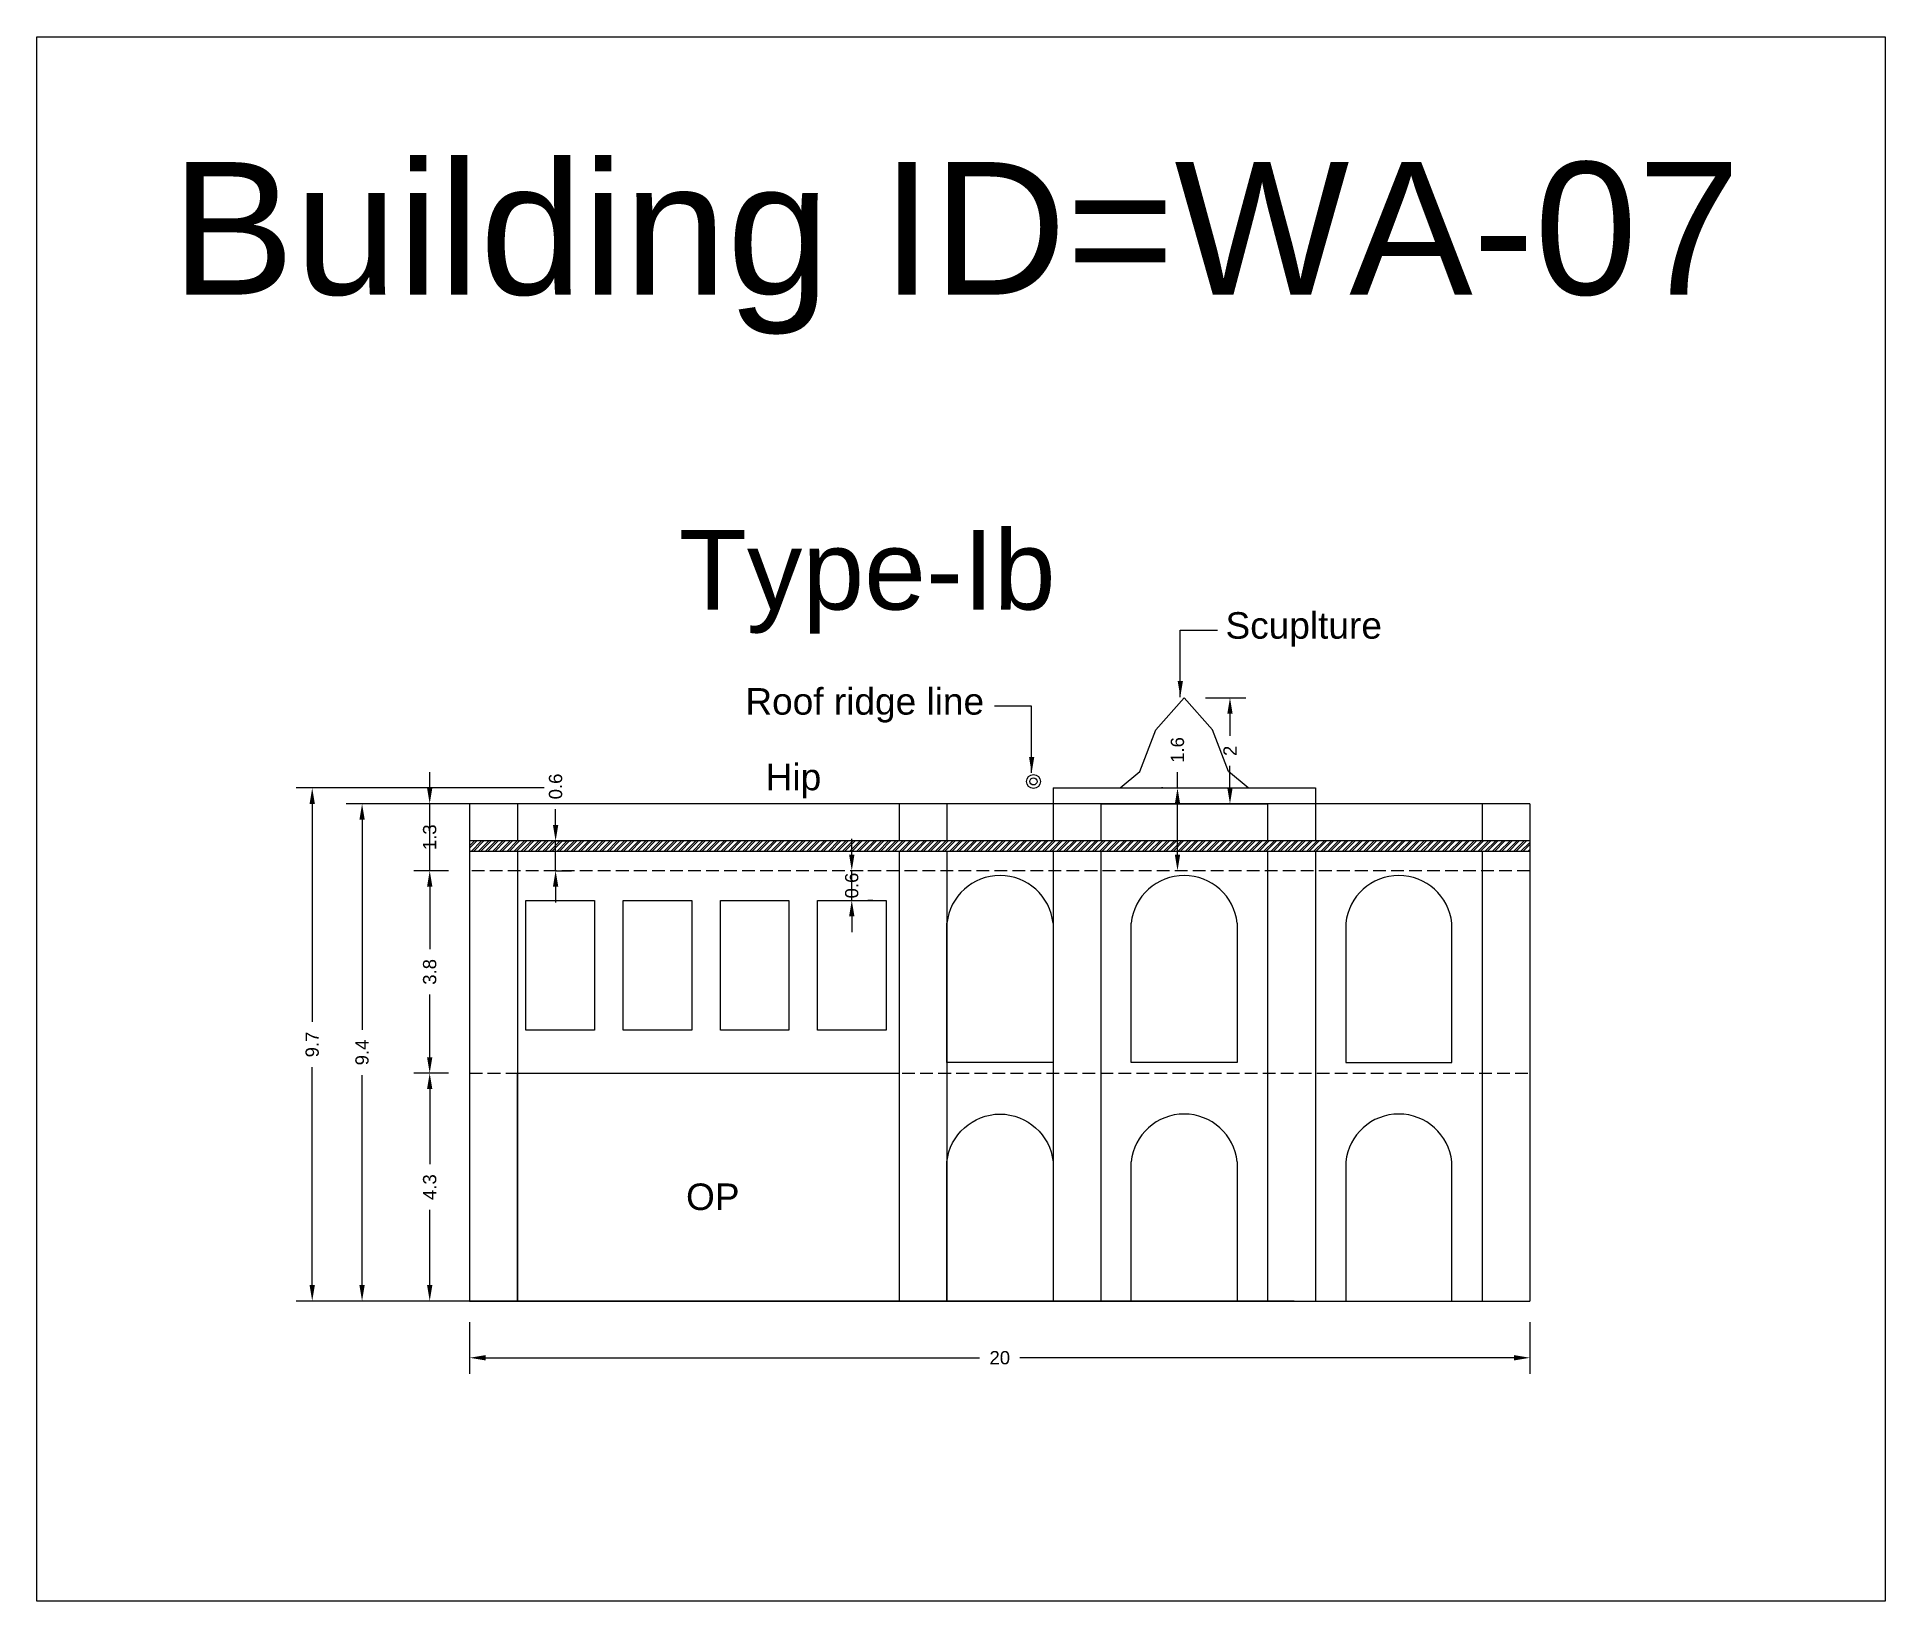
# Model space of a CAD drawing. Header units: metres. Extents: x 3416649 to 3417136, y -6712926 to -6712690.
# Drawn here: x 3416962.65 to 3416997.51, y -6712719.59 to -6712690.08 of the extents above; entities that cross this region are included whole.
import ezdxf

# ---------------------------------------------------------------- set-up
doc = ezdxf.new("R2010")
doc.units = ezdxf.units.M
doc.linetypes.add('ACAD_ISO02W100', pattern=[15, 12, -3])
doc.layers.add('Dotted', color=7, linetype='ACAD_ISO02W100', plot=False)
doc.styles.get("Standard").update_dxf_attribs({"font": 'arial.ttf'})
doc.dimstyles.new('ISO-25', dxfattribs={"dimtxt": 0.25, "dimasz": 0.3, "dimexe": 0.3, "dimexo": 0.4, "dimgap": 0.2, "dimtad": 0, "dimdec": 1, "dimdsep": 46, "dimtxsty": 'Standard', "dimcen": 2.5, "dimadec": 0, "dimazin": 0, "dimtfac": 1, "dimtdec": 1, "dimtmove": 0, "dimatfit": 3, "dimfxl": 1, "dimarcsym": 0})

# ---------------------------------------------------------------- blocks, each defined once
blk = doc.blocks.new('*D57')
at = {"color": 0, "lineweight": -2, "transparency": 16777216}
for p, q in [((3416970.415, -6712709.63), (3416969.762, -6712709.63)), ((3416970.062, -6712709.93), (3416970.062, -6712711.347)), ((3416970.062, -6712713.63), (3416970.062, -6712712.212)), ((3416970.415, -6712713.93), (3416969.762, -6712713.93))]:
    blk.add_line(p, q, dxfattribs=at)
at = {"color": 0, "transparency": 16777216}
for points in [[(3416970.012, -6712709.93), (3416970.112, -6712709.93), (3416970.062, -6712709.63)], [(3416970.012, -6712713.63), (3416970.112, -6712713.63), (3416970.062, -6712713.93)]]:
    blk.add_solid(points, dxfattribs=at)
at = {"layer": 'Defpoints', "color": 0, "transparency": 16777216}
for p in [(3416970.062, -6712709.63), (3416970.815, -6712709.63), (3416970.815, -6712713.93)]:
    blk.add_point(p, dxfattribs=at)
at = {"color": 0, "transparency": 16777216, "insert": (3416970.062, -6712711.78), "char_height": 0.25, "attachment_point": 5, "rotation": 90}
blk.add_mtext('4.3', dxfattribs=at)
blk = doc.blocks.new('*D58')
at = {"color": 0, "lineweight": -2, "transparency": 16777216}
for p, q in [((3416970.415, -6712705.811), (3416969.762, -6712705.811)), ((3416970.062, -6712706.111), (3416970.062, -6712707.292)), ((3416970.062, -6712709.33), (3416970.062, -6712708.148)), ((3416970.415, -6712709.63), (3416969.762, -6712709.63))]:
    blk.add_line(p, q, dxfattribs=at)
at = {"color": 0, "transparency": 16777216}
for points in [[(3416970.012, -6712706.111), (3416970.112, -6712706.111), (3416970.062, -6712705.811)], [(3416970.012, -6712709.33), (3416970.112, -6712709.33), (3416970.062, -6712709.63)]]:
    blk.add_solid(points, dxfattribs=at)
at = {"layer": 'Defpoints', "color": 0, "transparency": 16777216}
for p in [(3416970.062, -6712705.811), (3416970.815, -6712705.811), (3416970.815, -6712709.63)]:
    blk.add_point(p, dxfattribs=at)
at = {"color": 0, "transparency": 16777216, "insert": (3416970.062, -6712707.72), "char_height": 0.25, "attachment_point": 5, "rotation": 90}
blk.add_mtext('3.8', dxfattribs=at)
blk = doc.blocks.new('*D59')
at = {"color": 0, "lineweight": -2, "transparency": 16777216}
for p, q in [((3416970.062, -6712704.25), (3416970.062, -6712703.95)), ((3416970.415, -6712704.55), (3416969.762, -6712704.55)), ((3416970.062, -6712705.811), (3416970.062, -6712704.55)), ((3416970.415, -6712705.811), (3416969.762, -6712705.811)), ((3416970.062, -6712706.111), (3416970.062, -6712706.411))]:
    blk.add_line(p, q, dxfattribs=at)
at = {"color": 0, "transparency": 16777216}
for points in [[(3416970.012, -6712704.25), (3416970.112, -6712704.25), (3416970.062, -6712704.55)], [(3416970.012, -6712706.111), (3416970.112, -6712706.111), (3416970.062, -6712705.811)]]:
    blk.add_solid(points, dxfattribs=at)
at = {"layer": 'Defpoints', "color": 0, "transparency": 16777216}
for p in [(3416970.062, -6712704.55), (3416970.815, -6712704.55), (3416970.815, -6712705.811)]:
    blk.add_point(p, dxfattribs=at)
at = {"color": 0, "transparency": 16777216, "insert": (3416970.062, -6712705.18), "char_height": 0.25, "attachment_point": 5, "rotation": 90}
blk.add_mtext('1.3', dxfattribs=at)
blk = doc.blocks.new('*D60')
at = {"color": 0, "lineweight": -2, "transparency": 16777216}
for p, q in [((3416972.659, -6712704.55), (3416968.486, -6712704.55)), ((3416968.786, -6712704.85), (3416968.786, -6712708.813)), ((3416968.786, -6712713.63), (3416968.786, -6712709.667)), ((3416970.415, -6712713.93), (3416968.486, -6712713.93))]:
    blk.add_line(p, q, dxfattribs=at)
at = {"color": 0, "transparency": 16777216}
for points in [[(3416968.736, -6712704.85), (3416968.836, -6712704.85), (3416968.786, -6712704.55)], [(3416968.736, -6712713.63), (3416968.836, -6712713.63), (3416968.786, -6712713.93)]]:
    blk.add_solid(points, dxfattribs=at)
at = {"layer": 'Defpoints', "color": 0, "transparency": 16777216}
for p in [(3416968.786, -6712704.55), (3416973.059, -6712704.55), (3416970.815, -6712713.93)]:
    blk.add_point(p, dxfattribs=at)
at = {"color": 0, "transparency": 16777216, "insert": (3416968.786, -6712709.24), "char_height": 0.25, "attachment_point": 5, "rotation": 90}
blk.add_mtext('9.4', dxfattribs=at)
blk = doc.blocks.new('*D61')
at = {"color": 0, "lineweight": -2, "transparency": 16777216}
for p, q in [((3416984.693, -6712702.55), (3416985.457, -6712702.55)), ((3416985.157, -6712702.85), (3416985.157, -6712703.267)), ((3416985.157, -6712704.25), (3416985.157, -6712703.832)), ((3416984.693, -6712704.55), (3416985.457, -6712704.55))]:
    blk.add_line(p, q, dxfattribs=at)
at = {"color": 0, "transparency": 16777216}
for points in [[(3416985.107, -6712702.85), (3416985.207, -6712702.85), (3416985.157, -6712702.55)], [(3416985.107, -6712704.25), (3416985.207, -6712704.25), (3416985.157, -6712704.55)]]:
    blk.add_solid(points, dxfattribs=at)
at = {"layer": 'Defpoints', "color": 0, "transparency": 16777216}
for p in [(3416984.293, -6712702.55), (3416985.157, -6712702.55), (3416984.293, -6712704.55)]:
    blk.add_point(p, dxfattribs=at)
at = {"color": 0, "transparency": 16777216, "insert": (3416985.157, -6712703.55), "char_height": 0.25, "attachment_point": 5, "rotation": 90}
blk.add_mtext('2', dxfattribs=at)
blk = doc.blocks.new('*D62')
at = {"color": 0, "lineweight": -2, "transparency": 16777216}
for p, q in [((3416970.815, -6712714.33), (3416970.815, -6712715.3)), ((3416990.815, -6712714.33), (3416990.815, -6712715.3)), ((3416971.115, -6712715), (3416980.434, -6712715)), ((3416990.515, -6712715), (3416981.196, -6712715))]:
    blk.add_line(p, q, dxfattribs=at)
at = {"color": 0, "transparency": 16777216}
for points in [[(3416971.115, -6712714.95), (3416971.115, -6712715.05), (3416970.815, -6712715)], [(3416990.515, -6712714.95), (3416990.515, -6712715.05), (3416990.815, -6712715)]]:
    blk.add_solid(points, dxfattribs=at)
at = {"layer": 'Defpoints', "color": 0, "transparency": 16777216}
for p in [(3416970.815, -6712713.93), (3416990.815, -6712713.93), (3416990.815, -6712715)]:
    blk.add_point(p, dxfattribs=at)
at = {"color": 0, "transparency": 16777216, "insert": (3416980.815, -6712715), "char_height": 0.25, "attachment_point": 5}
blk.add_mtext('20', dxfattribs=at)
blk = doc.blocks.new('*D63')
at = {"color": 0, "lineweight": -2, "transparency": 16777216}
for p, q in [((3416972.222, -6712704.25), (3416967.546, -6712704.25)), ((3416967.846, -6712704.55), (3416967.846, -6712708.662)), ((3416967.846, -6712713.63), (3416967.846, -6712709.517)), ((3416986.367, -6712713.93), (3416967.546, -6712713.93))]:
    blk.add_line(p, q, dxfattribs=at)
at = {"color": 0, "transparency": 16777216}
for points in [[(3416967.796, -6712704.55), (3416967.896, -6712704.55), (3416967.846, -6712704.25)], [(3416967.796, -6712713.63), (3416967.896, -6712713.63), (3416967.846, -6712713.93)]]:
    blk.add_solid(points, dxfattribs=at)
at = {"layer": 'Defpoints', "color": 0, "transparency": 16777216}
for p in [(3416972.622, -6712704.25), (3416967.846, -6712713.93), (3416986.767, -6712713.93)]:
    blk.add_point(p, dxfattribs=at)
at = {"color": 0, "transparency": 16777216, "insert": (3416967.846, -6712709.09), "char_height": 0.25, "attachment_point": 5, "rotation": 90}
blk.add_mtext('9.7', dxfattribs=at)
blk = doc.blocks.new('*D64')
at = {"color": 0, "lineweight": -2, "transparency": 16777216}
for p, q in [((3416984.167, -6712704.25), (3416984.167, -6712703.95)), ((3416983.893, -6712704.25), (3416983.867, -6712704.25)), ((3416984.167, -6712705.511), (3416984.167, -6712704.55)), ((3416983.904, -6712705.811), (3416983.867, -6712705.811))]:
    blk.add_line(p, q, dxfattribs=at)
at = {"color": 0, "transparency": 16777216}
for points in [[(3416984.117, -6712704.55), (3416984.217, -6712704.55), (3416984.167, -6712704.25)], [(3416984.117, -6712705.511), (3416984.217, -6712705.511), (3416984.167, -6712705.811)]]:
    blk.add_solid(points, dxfattribs=at)
at = {"layer": 'Defpoints', "color": 0, "transparency": 16777216}
for p in [(3416984.167, -6712704.25), (3416984.293, -6712704.25), (3416984.304, -6712705.811)]:
    blk.add_point(p, dxfattribs=at)
at = {"color": 0, "transparency": 16777216, "insert": (3416984.167, -6712703.534), "char_height": 0.25, "attachment_point": 5, "rotation": 90}
blk.add_mtext('1.6', dxfattribs=at)
blk = doc.blocks.new('*D65')
at = {"color": 0, "lineweight": -2, "transparency": 16777216}
for p, q in [((3416978.023, -6712705.511), (3416978.023, -6712705.211)), ((3416978.023, -6712706.372), (3416978.023, -6712705.811)), ((3416978.423, -6712705.811), (3416978.323, -6712705.811)), ((3416978.023, -6712706.672), (3416978.023, -6712706.972)), ((3416978.423, -6712706.372), (3416978.323, -6712706.372))]:
    blk.add_line(p, q, dxfattribs=at)
at = {"color": 0, "transparency": 16777216}
for points in [[(3416977.973, -6712705.511), (3416978.073, -6712705.511), (3416978.023, -6712705.811)], [(3416977.973, -6712706.672), (3416978.073, -6712706.672), (3416978.023, -6712706.372)]]:
    blk.add_solid(points, dxfattribs=at)
at = {"layer": 'Defpoints', "color": 0, "transparency": 16777216}
for p in [(3416978.023, -6712705.811), (3416978.023, -6712705.811), (3416978.023, -6712706.372)]:
    blk.add_point(p, dxfattribs=at)
at = {"color": 0, "transparency": 16777216, "insert": (3416978.023, -6712706.091), "char_height": 0.25, "attachment_point": 5, "rotation": 90}
blk.add_mtext('0.6', dxfattribs=at)
blk = doc.blocks.new('*D66')
at = {"color": 0, "lineweight": -2, "transparency": 16777216}
for p, q in [((3416972.437, -6712704.95), (3416972.437, -6712704.65)), ((3416972.437, -6712705.811), (3416972.437, -6712705.25)), ((3416972.439, -6712705.25), (3416972.737, -6712705.25)), ((3416972.439, -6712705.811), (3416972.737, -6712705.811)), ((3416972.437, -6712706.111), (3416972.437, -6712706.411))]:
    blk.add_line(p, q, dxfattribs=at)
at = {"color": 0, "transparency": 16777216}
for points in [[(3416972.387, -6712704.95), (3416972.487, -6712704.95), (3416972.437, -6712705.25)], [(3416972.387, -6712706.111), (3416972.487, -6712706.111), (3416972.437, -6712705.811)]]:
    blk.add_solid(points, dxfattribs=at)
at = {"layer": 'Defpoints', "color": 0, "transparency": 16777216}
for p in [(3416972.039, -6712705.25), (3416972.437, -6712705.25), (3416972.039, -6712705.811)]:
    blk.add_point(p, dxfattribs=at)
at = {"color": 0, "transparency": 16777216, "insert": (3416972.437, -6712704.222), "char_height": 0.25, "attachment_point": 5, "rotation": 90}
blk.add_mtext('0.6', dxfattribs=at)

msp = doc.modelspace()

# ---------------------------------------------------------------- hatches: boundary and pattern name
h = msp.add_hatch()
h.set_pattern_fill('ANSI32', color=256, scale=0.01)
h.set_pattern_definition([(45, (-81.98052, 0), (-0.067351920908, 0.067351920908), []), (45, (-81.93562, 0), (-0.067351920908, 0.067351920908), [])])
h.paths.add_polyline_path([(3416990.815, -6712705.45), (3416990.815, -6712705.25), (3416970.815, -6712705.25), (3416970.815, -6712705.45)])
h.paths.add_polyline_path([(3416976.218, -6712704.566), (3416977.516, -6712704.566), (3416977.516, -6712703.536), (3416976.218, -6712703.536)], flags=9)

# ---------------------------------------------------------------- linework, layer by layer
for p, q in [((3416983.761, -6712703.154), (3416984.293, -6712702.55)), ((3416984.825, -6712703.154), (3416984.293, -6712702.55)), ((3416983.458, -6712703.942), (3416983.761, -6712703.154)), ((3416985.129, -6712703.942), (3416984.825, -6712703.154)), ((3416983.084, -6712704.25), (3416983.458, -6712703.942)), ((3416985.503, -6712704.25), (3416985.129, -6712703.942))]:
    msp.add_line(p, q)
for points in [[(3416962.654, -6712690.082), (3416997.513, -6712690.082), (3416997.513, -6712719.589), (3416962.654, -6712719.589)], [(3416971.878, -6712706.372), (3416973.172, -6712706.372), (3416973.172, -6712708.82), (3416971.878, -6712708.82)], [(3416973.711, -6712706.372), (3416975.005, -6712706.372), (3416975.005, -6712708.82), (3416973.711, -6712708.82)], [(3416975.544, -6712706.372), (3416976.837, -6712706.372), (3416976.837, -6712708.82), (3416975.544, -6712708.82)], [(3416977.376, -6712706.372), (3416978.67, -6712706.372), (3416978.67, -6712708.82), (3416977.376, -6712708.82)], [(3416971.715, -6712709.63), (3416978.919, -6712709.63), (3416978.919, -6712713.93), (3416971.715, -6712713.93)]]:
    msp.add_lwpolyline(points, close=True)
for points in [[(3416970.815, -6712704.55), (3416970.815, -6712713.93)], [(3416990.815, -6712704.55), (3416970.815, -6712704.55)], [(3416971.715, -6712704.55), (3416971.715, -6712705.25)], [(3416978.919, -6712704.55), (3416978.919, -6712705.25)], [(3416979.819, -6712704.55), (3416979.819, -6712705.25)], [(3416981.819, -6712704.25), (3416981.819, -6712705.25)], [(3416981.819, -6712704.25), (3416986.767, -6712704.25)], [(3416982.719, -6712704.55), (3416982.719, -6712705.25)], [(3416982.719, -6712704.55), (3416985.867, -6712704.55)], [(3416985.867, -6712704.55), (3416985.867, -6712705.25)], [(3416986.767, -6712704.25), (3416986.767, -6712705.25)], [(3416989.915, -6712704.55), (3416989.915, -6712705.25)], [(3416990.815, -6712704.55), (3416990.815, -6712713.93)], [(3416990.815, -6712705.25), (3416970.815, -6712705.25)], [(3416990.815, -6712705.45), (3416970.815, -6712705.45)], [(3416971.715, -6712705.45), (3416971.715, -6712713.93)], [(3416978.919, -6712705.45), (3416978.919, -6712713.93)], [(3416979.819, -6712705.45), (3416979.819, -6712713.93)], [(3416981.819, -6712705.45), (3416981.819, -6712713.93)], [(3416982.719, -6712705.45), (3416982.719, -6712713.93)], [(3416985.867, -6712705.45), (3416985.867, -6712713.93)], [(3416986.767, -6712705.45), (3416986.767, -6712713.93)], [(3416989.915, -6712705.45), (3416989.915, -6712713.93)], [(3416981.819, -6712706.802), (3416981.819, -6712709.43), (3416979.819, -6712709.43), (3416979.819, -6712706.802)], [(3416985.293, -6712706.802), (3416985.293, -6712709.43), (3416983.293, -6712709.43), (3416983.293, -6712706.802)], [(3416987.341, -6712706.802), (3416987.341, -6712709.43), (3416989.341, -6712709.43), (3416989.341, -6712706.802)], [(3416985.293, -6712711.302), (3416985.293, -6712713.93), (3416983.293, -6712713.93), (3416983.293, -6712711.302)], [(3416987.341, -6712711.302), (3416987.341, -6712713.93), (3416989.341, -6712713.93), (3416989.341, -6712711.302)], [(3416970.815, -6712713.93), (3416990.815, -6712713.93)]]:
    msp.add_lwpolyline(points)
msp.add_lwpolyline([(3416979.819, -6712711.302, -0.899505), (3416981.819, -6712711.302), (3416981.819, -6712713.93), (3416979.819, -6712713.93), (3416979.819, -6712711.302)], format="xyb")
for radius in [0.131, 0.067]:
    msp.add_circle((3416981.45, -6712704.127), radius)
for centre in [(3416980.819, -6712706.908), (3416984.293, -6712706.908), (3416988.341, -6712706.908), (3416984.293, -6712711.408), (3416988.341, -6712711.408)]:
    msp.add_arc(centre, 1.006, 6.0569, 173.9431)
at = {"layer": 'Dotted', "ltscale": 0.02}
for points in [[(3416990.815, -6712705.811), (3416970.815, -6712705.811)], [(3416970.815, -6712709.63), (3416990.815, -6712709.63)]]:
    msp.add_lwpolyline(points, dxfattribs=at)

# ---------------------------------------------------------------- texts
for s, heights, insert, char_height, attachment_point in [('Building ID=WA-07', [0.517], (3416965.184, -6712692.443), 2.5, 1), ('Type-Ib ', [0.517], (3416974.764, -6712699.385), 1.5, 1), ('Scuplture', [0], (3416988.023, -6712700.934), 0.5, 3), ('Roof ridge line', [0], (3416976.016, -6712702.367), 0.5, 1), ('Hip', [0], (3416976.399, -6712703.793), 0.5, 1), ('OP', [0], (3416974.897, -6712711.712), 0.5, 1)]:
    msp.add_mtext_dynamic_manual_height_columns(s, width=67.86454, gutter_width=12.5, heights=heights, dxfattribs=dict(insert=insert, char_height=char_height, attachment_point=attachment_point))

# ---------------------------------------------------------------- dimensions: what is measured, and where the dimension line sits
for base, p1, p2, picture, middle in [((3416985.157, -6712702.55), (3416984.293, -6712704.55), (3416984.293, -6712702.55), '*D61', (3416985.157, -6712703.55)), ((3416984.167, -6712704.25), (3416984.304, -6712705.811), (3416984.293, -6712704.25), '*D64', (3416984.167, -6712703.534)), ((3416972.437, -6712705.25), (3416972.039, -6712705.811), (3416972.039, -6712705.25), '*D66', (3416972.437, -6712704.222)), ((3416967.846, -6712713.93), (3416972.622, -6712704.25), (3416986.767, -6712713.93), '*D63', (3416967.846, -6712709.09)), ((3416968.786, -6712704.55), (3416970.815, -6712713.93), (3416973.059, -6712704.55), '*D60', (3416968.786, -6712709.24)), ((3416970.062, -6712709.63), (3416970.815, -6712713.93), (3416970.815, -6712709.63), '*D57', (3416970.062, -6712711.78))]:
    dim = msp.add_linear_dim(base=base, p1=p1, p2=p2, angle=90, dimstyle='ISO-25')
    dim.commit()
    dim.dimension.update_dxf_attribs({"geometry": picture, "text_midpoint": middle})
dim = msp.add_linear_dim(base=(3416970.062, -6712704.55), p1=(3416970.815, -6712705.811), p2=(3416970.815, -6712704.55), angle=90, dimstyle='ISO-25', override={"dimtmove": 1})
dim.commit()
dim.dimension.update_dxf_attribs({"geometry": '*D59', "text_midpoint": (3416970.062, -6712705.18), "dimtype": 160})
dim = msp.add_linear_dim(base=(3416978.023, -6712705.811), p1=(3416978.023, -6712706.372), p2=(3416978.023, -6712705.811), angle=90, dimstyle='ISO-25')
dim.commit()
dim.dimension.update_dxf_attribs({"geometry": '*D65', "text_midpoint": (3416978.023, -6712706.091), "dimtype": 160})
dim = msp.add_linear_dim(base=(3416970.062, -6712705.811), p1=(3416970.815, -6712709.63), p2=(3416970.815, -6712705.811), angle=90, dimstyle='ISO-25', override={"dimtmove": 1})
dim.commit()
dim.dimension.update_dxf_attribs({"geometry": '*D58', "text_midpoint": (3416970.062, -6712707.72)})
dim = msp.add_linear_dim(base=(3416990.815, -6712715), p1=(3416970.815, -6712713.93), p2=(3416990.815, -6712713.93), dimstyle='ISO-25')
dim.commit()
dim.dimension.update_dxf_attribs({"geometry": '*D62', "text_midpoint": (3416980.815, -6712715)})

# ---------------------------------------------------------------- leaders
at = {"layer": 'Dotted'}
for points in [[(3416984.22, -6712702.535), (3416984.22, -6712701.276), (3416984.924, -6712701.276)], [(3416981.416, -6712703.967), (3416981.416, -6712702.709), (3416980.713, -6712702.709)]]:
    msp.add_leader(points, dimstyle='ISO-25', override={"dimgap": 0.625, "dimtad": 0}, dxfattribs=at)

doc.saveas('drawing.dxf')
